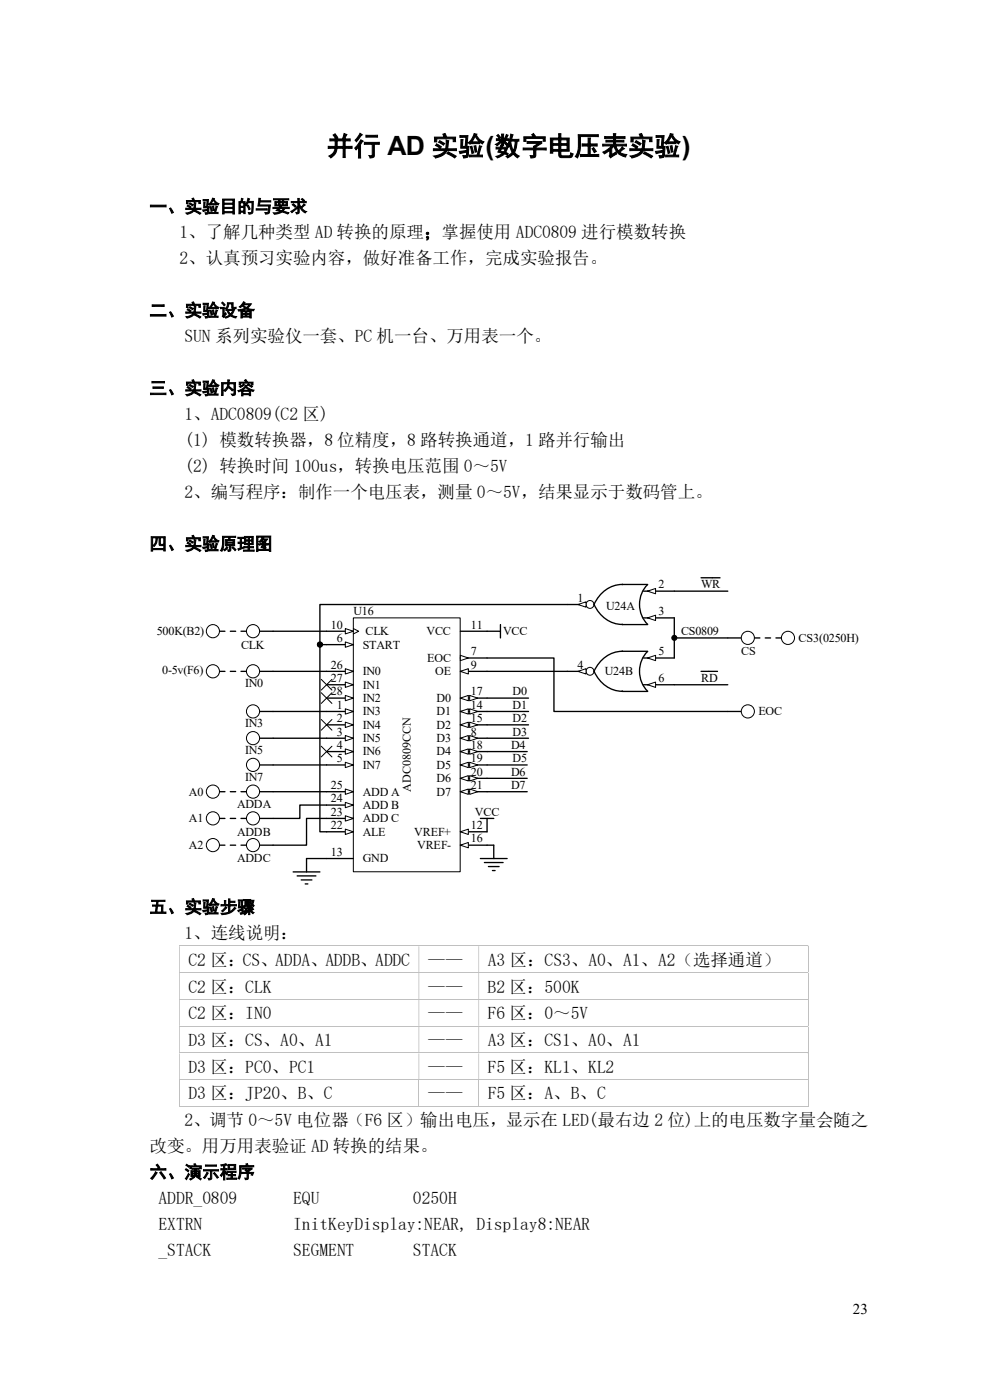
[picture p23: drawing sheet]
<svg xmlns="http://www.w3.org/2000/svg" width="210mm" height="297mm" viewBox="0 0 210 297" stroke-linecap="round" stroke-linejoin="round" font-family="sans-serif">
<defs><g id="words">
<text font-size="5.6" x="69.3" y="32.9">并行 AD 实验(数字电压表实验)</text>
<g font-size="3.7">
<text x="31.7" y="45.1">一、实验目的与要求</text>
<text x="38.1" y="50.6">1、了解几种类型 AD 转换的原理；掌握使用 ADC0809 进行模数转换</text>
<text x="38.1" y="56.1">2、认真预习实验内容，做好准备工作，完成实验报告。</text>
<text x="31.7" y="67.1">二、实验设备</text>
<text x="39.1" y="72.6">SUN 系列实验仪一套、PC 机一台、万用表一个。</text>
<text x="31.7" y="83.6">三、实验内容</text>
<text x="39.1" y="89.1">1、ADC0809(C2 区)</text>
<text x="39.1" y="94.6">(1) 模数转换器，8 位精度，8 路转换通道，1 路并行输出</text>
<text x="39.1" y="100.1">(2) 转换时间 100us，转换电压范围 0～5V</text>
<text x="39.1" y="105.6">2、编写程序：制作一个电压表，测量 0～5V，结果显示于数码管上。</text>
<text x="31.7" y="116.6">四、实验原理图</text>
<text x="31.7" y="193.7">五、实验步骤</text>
<text x="39.1" y="199.2">1、连线说明：</text>
<text x="40" y="204.9">C2 区：CS、ADDA、ADDB、ADDC</text>
<text x="90.8" y="204.9">——</text>
<text x="103.5" y="204.9">A3 区：CS3、A0、A1、A2（选择通道）</text>
<text x="40" y="210.6">C2 区：CLK</text>
<text x="90.8" y="210.6">——</text>
<text x="103.4" y="210.6">B2 区：500K</text>
<text x="40" y="216.2">C2 区：IN0</text>
<text x="40" y="221.9">D3 区：CS、A0、A1</text>
<text x="90.8" y="216.2">——</text>
<text x="90.8" y="221.9">——</text>
<text x="103.4" y="216.2">F6 区：0～5V</text>
<text x="103.5" y="221.9">A3 区：CS1、A0、A1</text>
<text x="40" y="227.6">D3 区：PC0、PC1</text>
<text x="90.8" y="227.6">——</text>
<text x="103.4" y="227.6">F5 区：KL1、KL2</text>
<text x="40" y="233.3">D3 区：JP20、B、C</text>
<text x="90.8" y="233.3">——</text>
<text x="103.5" y="233.3">F5 区：A、B、C</text>
<text x="39.1" y="238.9">2、调节 0～5V 电位器（F6 区）输出电压，显示在 LED(最右边 2 位)上的电压数字量会随之</text>
<text x="31.7" y="244.4">改变。用万用表验证 AD 转换的结果。</text>
<text x="31.7" y="249.9">六、演示程序</text>
<text x="33.6" y="255.4">ADDR_0809</text>
<text x="62.2" y="255.4">EQU</text>
<text x="87.6" y="255.4">0250H</text>
<text x="33.6" y="260.9">EXTRN</text>
<text x="62.2" y="260.9">InitKeyDisplay:NEAR, Display8:NEAR</text>
<text x="33.6" y="266.4">_STACK</text>
<text x="62.2" y="266.4">SEGMENT</text>
<text x="87.6" y="266.4">STACK</text>
</g>
<text font-size="3.2" x="180.9" y="278.8">23</text>
<g font-size="2.6">
<text x="139.7" y="124.8">2</text>
<text x="148.7" y="124.8">WR</text>
<text x="75" y="130.5">U16</text>
<text x="122.5" y="127.7">1</text>
<text x="128.6" y="129.4">U24A</text>
<text x="139.7" y="130.5">3</text>
<text x="33.3" y="134.7">500K(B2)</text>
<text x="51.1" y="137.6">CLK</text>
<text x="70.2" y="133.3">10</text>
<text x="71.5" y="136.2">6</text>
<text x="77" y="137.6">START</text>
<text x="77.5" y="134.7">CLK</text>
<text x="90.5" y="134.7">VCC</text>
<text x="99.9" y="133.3">11</text>
<text x="106.7" y="134.7">VCC</text>
<text x="144.5" y="134.7">CS0809</text>
<text x="169.4" y="136.2">CS3(0250H)</text>
<text x="34.4" y="143">0-5v(F6)</text>
<text x="70.2" y="141.9">26</text>
<text x="77" y="143.3">IN0</text>
<text x="90.6" y="140.4">EOC</text>
<text x="92.3" y="143.3">OE</text>
<text x="99.9" y="139">7</text>
<text x="99.9" y="141.9">9</text>
<text x="122.5" y="141.9">4</text>
<text x="128.3" y="143.3">U24B</text>
<text x="139.7" y="139">5</text>
<text x="157.2" y="139">CS</text>
<text x="52" y="145.8">IN0</text>
<text x="70.2" y="144.7">27</text>
<text x="70.2" y="147.5">28</text>
<text x="77" y="146.1">IN1</text>
<text x="77" y="148.9">IN2</text>
<text x="92.6" y="148.9">D0</text>
<text x="99.9" y="147.5">17</text>
<text x="108.7" y="147.5">D0</text>
<text x="139.7" y="144.7">6</text>
<text x="148.7" y="144.7">RD</text>
<text x="52" y="154.3">IN3</text>
<text x="71.5" y="150.4">1</text>
<text x="71.5" y="153.2">2</text>
<text x="77" y="151.8">IN3</text>
<text x="77" y="154.6">IN4</text>
<text x="92.6" y="151.8">D1</text>
<text x="92.6" y="154.6">D2</text>
<text x="99.9" y="150.4">14</text>
<text x="99.9" y="153.2">15</text>
<text x="108.7" y="150.4">D1</text>
<text x="108.7" y="153.2">D2</text>
<text x="160.9" y="151.8">EOC</text>
<text x="52" y="160">IN5</text>
<text x="71.5" y="156">3</text>
<text x="71.5" y="158.9">4</text>
<text x="71.5" y="161.7">5</text>
<text x="77" y="157.4">IN5</text>
<text x="77" y="160.3">IN6</text>
<text x="92.6" y="157.4">D3</text>
<text x="92.6" y="160.3">D4</text>
<text x="99.9" y="156">8</text>
<text x="99.9" y="158.9">18</text>
<text x="99.9" y="161.7">19</text>
<text x="108.4" y="158.9">D4</text>
<text x="108.7" y="156">D3</text>
<text x="108.7" y="161.7">D5</text>
<text x="52" y="165.6">IN7</text>
<text x="70.2" y="167.4">25</text>
<text x="77" y="163.1">IN7</text>
<text x="87.1" y="168" transform="rotate(-90 87.1 168)">ADC0809CCN</text>
<text x="92.6" y="163.1">D5</text>
<text x="92.6" y="165.9">D6</text>
<text x="99.9" y="164.5">20</text>
<text x="99.9" y="167.4">21</text>
<text x="108.4" y="164.5">D6</text>
<text x="108.4" y="167.4">D7</text>
<text x="40" y="168.8">A0</text>
<text x="50.3" y="171.3">ADDA</text>
<text x="70.2" y="173.1">23</text>
<text x="70.2" y="170.2">24</text>
<text x="77" y="171.6">ADD B</text>
<text x="77" y="168.8">ADD A</text>
<text x="92.6" y="168.8">D7</text>
<text x="100.8" y="173.1">VCC</text>
<text x="40" y="174.5">A1</text>
<text x="50.3" y="177.3">ADDB</text>
<text x="70.2" y="175.9">22</text>
<text x="77" y="177.3">ALE</text>
<text x="77" y="174.5">ADD C</text>
<text x="87.9" y="177.3">VREF+</text>
<text x="99.9" y="175.9">12</text>
<text x="99.9" y="178.7">16</text>
<text x="40" y="180.1">A2</text>
<text x="50.3" y="183">ADDC</text>
<text x="70.2" y="181.6">13</text>
<text x="77" y="183">GND</text>
<text x="88.5" y="180.1">VREF-</text>
</g>
</g></defs>
<path d="M75 131.1h22.6v53.8h-22.6z" fill-rule="evenodd" fill="#fff" stroke="#000" stroke-width=".21"/>
<path d="M69.3 150.9h5.7" fill="none" stroke="#000" stroke-width=".28"/>
<path d="M73.3 150.4l1.7 .5-1.7 .6z" fill="#fff" stroke="#000" stroke-width=".21"/>
<path d="M69.3 153.8h5.7" fill="none" stroke="#000" stroke-width=".28"/>
<path d="M73.3 153.2l1.7 .6-1.7 .5z" fill="#fff" stroke="#000" stroke-width=".21"/>
<path d="M69.3 156.6h5.7" fill="none" stroke="#000" stroke-width=".28"/>
<path d="M73.3 156l1.7 .6-1.7 .6z" fill="#fff" stroke="#000" stroke-width=".21"/>
<path d="M69.3 159.4h5.7" fill="none" stroke="#000" stroke-width=".28"/>
<path d="M73.3 158.9l1.7 .5-1.7 .6z" fill="#fff" stroke="#000" stroke-width=".21"/>
<path d="M69.3 162.3h5.7" fill="none" stroke="#000" stroke-width=".28"/>
<path d="M73.3 161.7l1.7 .6-1.7 .6z" fill="#fff" stroke="#000" stroke-width=".21"/>
<path d="M69.3 136.8h5.7" fill="none" stroke="#000" stroke-width=".28"/>
<path d="M73.3 136.2l1.7 .6-1.7 .5z" fill="#fff" stroke="#000" stroke-width=".21"/>
<path d="M97.7 139.6h5.6" fill="none" stroke="#000" stroke-width=".28"/>
<path d="M97.7 139l1.7 .6-1.7 .6z" fill="#fff" stroke="#000" stroke-width=".21"/>
<path d="M97.7 156.6h5.6" fill="none" stroke="#000" stroke-width=".28"/>
<g fill="#fff" stroke="#000" stroke-width=".21">
<path d="M97.7 156.6l1.7-.6v1.2z"/>
<path d="M99.6 156l1.7 .6-1.7 .6z"/>
</g>
<path d="M97.7 142.4h5.6" fill="none" stroke="#000" stroke-width=".28"/>
<path d="M97.7 142.4l1.7-.5v1.1z" fill="#fff" stroke="#000" stroke-width=".21"/>
<path d="M69.3 133.9h5.7" fill="none" stroke="#000" stroke-width=".28"/>
<path d="M75 133.4l1.1 .5-1.1 .6" fill="none" stroke="#000" stroke-width=".21"/>
<path d="M73.3 133.4l1.7 .5-1.7 .6z" fill="#fff" stroke="#000" stroke-width=".21"/>
<path d="M97.7 133.9h5.6M97.7 176.5h5.6" fill="none" stroke="#000" stroke-width=".28"/>
<path d="M97.7 176.5l1.7-.6v1.1z" fill="#fff" stroke="#000" stroke-width=".21"/>
<path d="M97.7 150.9h5.6M69.3 182.1h5.7" fill="none" stroke="#000" stroke-width=".28"/>
<g fill="#fff" stroke="#000" stroke-width=".21">
<path d="M97.7 150.9l1.7-.5v1.1z"/>
<path d="M99.6 150.4l1.7 .5-1.7 .6z"/>
</g>
<path d="M97.7 153.8h5.6" fill="none" stroke="#000" stroke-width=".28"/>
<g fill="#fff" stroke="#000" stroke-width=".21">
<path d="M97.7 153.8l1.7-.6v1.1z"/>
<path d="M99.6 153.2l1.7 .6-1.7 .5z"/>
</g>
<path d="M97.7 179.3h5.6" fill="none" stroke="#000" stroke-width=".28"/>
<path d="M97.7 179.3l1.7-.6v1.2z" fill="#fff" stroke="#000" stroke-width=".21"/>
<path d="M97.7 148.1h5.6" fill="none" stroke="#000" stroke-width=".28"/>
<g fill="#fff" stroke="#000" stroke-width=".21">
<path d="M97.7 148.1l1.7-.6v1.2z"/>
<path d="M99.6 147.5l1.7 .6-1.7 .6z"/>
</g>
<path d="M97.7 159.4h5.6" fill="none" stroke="#000" stroke-width=".28"/>
<g fill="#fff" stroke="#000" stroke-width=".21">
<path d="M97.7 159.4l1.7-.5v1.1z"/>
<path d="M99.6 158.9l1.7 .5-1.7 .6z"/>
</g>
<path d="M97.7 162.3h5.6" fill="none" stroke="#000" stroke-width=".28"/>
<g fill="#fff" stroke="#000" stroke-width=".21">
<path d="M97.7 162.3l1.7-.6v1.2z"/>
<path d="M99.6 161.7l1.7 .6-1.7 .6z"/>
</g>
<path d="M97.7 165.1h5.6" fill="none" stroke="#000" stroke-width=".28"/>
<g fill="#fff" stroke="#000" stroke-width=".21">
<path d="M97.7 165.1l1.7-.5v1.1z"/>
<path d="M99.6 164.6l1.7 .5-1.7 .6z"/>
</g>
<path d="M97.7 168h5.6" fill="none" stroke="#000" stroke-width=".28"/>
<g fill="#fff" stroke="#000" stroke-width=".21">
<path d="M97.7 168l1.7-.6v1.1z"/>
<path d="M99.6 167.4l1.7 .6-1.7 .5z"/>
</g>
<path d="M69.3 176.5h5.7" fill="none" stroke="#000" stroke-width=".28"/>
<path d="M73.3 175.9l1.7 .6-1.7 .5z" fill="#fff" stroke="#000" stroke-width=".21"/>
<path d="M69.3 173.6h5.7" fill="none" stroke="#000" stroke-width=".28"/>
<path d="M73.3 173.1l1.7 .5-1.7 .6z" fill="#fff" stroke="#000" stroke-width=".21"/>
<path d="M69.3 170.8h5.7" fill="none" stroke="#000" stroke-width=".28"/>
<path d="M73.3 170.2l1.7 .6-1.7 .6z" fill="#fff" stroke="#000" stroke-width=".21"/>
<path d="M69.3 168h5.7" fill="none" stroke="#000" stroke-width=".28"/>
<path d="M73.3 167.4l1.7 .6-1.7 .5z" fill="#fff" stroke="#000" stroke-width=".21"/>
<path d="M69.3 142.4h5.7" fill="none" stroke="#000" stroke-width=".28"/>
<path d="M73.3 141.9l1.7 .5-1.7 .6z" fill="#fff" stroke="#000" stroke-width=".21"/>
<path d="M69.3 145.3h5.7" fill="none" stroke="#000" stroke-width=".28"/>
<path d="M73.3 144.7l1.7 .6-1.7 .5z" fill="#fff" stroke="#000" stroke-width=".21"/>
<path d="M69.3 148.1h5.7" fill="none" stroke="#000" stroke-width=".28"/>
<path d="M73.3 147.5l1.7 .6-1.7 .6z" fill="#fff" stroke="#000" stroke-width=".21"/>
<path d="M55.1 133.9h2.8M57.9 156.6h11.4M57.9 150.9h11.4M57.9 142.4h11.4M57.9 162.3h11.4" fill="none" stroke="#000" stroke-width=".28"/>
<circle cx="53.7" cy="133.9" r="1.4" fill="#fff" stroke="#000" stroke-width=".21"/>
<path d="M154.4 150.9h2.8" fill="none" stroke="#000" stroke-width=".28"/>
<circle cx="158.6" cy="150.9" r="1.4" fill="#fff" stroke="#000" stroke-width=".21"/>
<path d="M55.1 168h2.8" fill="none" stroke="#000" stroke-width=".28"/>
<circle cx="53.7" cy="167.9" r="1.4" fill="#fff" stroke="#000" stroke-width=".21"/>
<path d="M55.1 173.6h2.8" fill="none" stroke="#000" stroke-width=".28"/>
<circle cx="53.7" cy="173.6" r="1.4" fill="#fff" stroke="#000" stroke-width=".21"/>
<path d="M55.1 179.3h2.8" fill="none" stroke="#000" stroke-width=".28"/>
<circle cx="53.7" cy="179.3" r="1.4" fill="#fff" stroke="#000" stroke-width=".21"/>
<path d="M154.4 135.3h2.8M103.3 179.3h1.4M65 182.1h4.3" fill="none" stroke="#000" stroke-width=".28"/>
<circle cx="158.6" cy="135.3" r="1.4" fill="#fff" stroke="#000" stroke-width=".21"/>
<path d="M137.4 125.4h5.6" fill="none" stroke="#000" stroke-width=".28"/>
<path d="M137.4 125.4l1.7-.6v1.2z" fill="#fff" stroke="#000" stroke-width=".21"/>
<path d="M137.4 131.1h5.6" fill="none" stroke="#000" stroke-width=".28"/>
<path d="M137.4 131.1l1.7-.6v1.2z" fill="#fff" stroke="#000" stroke-width=".21"/>
<path d="M120.3 128.2h5.7" fill="none" stroke="#000" stroke-width=".28"/>
<g fill="#fff" stroke="#000" stroke-width=".21">
<path d="M122.6 128.2l1.7-.5v1.1z"/>
<circle cx="125.2" cy="128.2" r=".84"/>
</g>
<path d="M136.5 125.4h.9M136.5 131.1h.9M137.4 124h-5.3a6.7 6.7 0 0 0-6.1 4.2 6.7 6.7 0 0 0 6.1 4.3h5.3M137.4 139.6h5.6M137.4 124a6 6 0 0 0 0 8.5" fill="none" stroke="#000" stroke-width=".28"/>
<path d="M137.4 139.6l1.7-.6v1.2z" fill="#fff" stroke="#000" stroke-width=".21"/>
<path d="M137.4 145.3h5.6" fill="none" stroke="#000" stroke-width=".28"/>
<path d="M137.4 145.3l1.7-.6v1.1z" fill="#fff" stroke="#000" stroke-width=".21"/>
<path d="M120.3 142.4h5.7" fill="none" stroke="#000" stroke-width=".28"/>
<g fill="#fff" stroke="#000" stroke-width=".21">
<path d="M122.6 142.4l1.7-.5v1.1z"/>
<circle cx="125.2" cy="142.4" r=".84"/>
</g>
<path d="M136.5 139.6h.9M137.4 138.2h-5.3a6.7 6.7 0 0 0-6.1 4.2 6.7 6.7 0 0 0 6.1 4.3h-.1M137.4 138.2a6 6 0 0 0 0 8.4M55.1 150.9h2.8M132 146.7h5.4M136.5 145.3h.9" fill="none" stroke="#000" stroke-width=".28"/>
<circle cx="53.7" cy="150.9" r="1.4" fill="#fff" stroke="#000" stroke-width=".21"/>
<path d="M55.1 156.6h2.8" fill="none" stroke="#000" stroke-width=".28"/>
<circle cx="53.7" cy="156.6" r="1.4" fill="#fff" stroke="#000" stroke-width=".21"/>
<path d="M55.1 162.3h2.8" fill="none" stroke="#000" stroke-width=".28"/>
<circle cx="53.7" cy="162.3" r="1.4" fill="#fff" stroke="#000" stroke-width=".21"/>
<path d="M55.1 142.4h2.8" fill="none" stroke="#000" stroke-width=".28"/>
<circle cx="53.7" cy="142.4" r="1.4" fill="#fff" stroke="#000" stroke-width=".21"/>
<g fill="none" stroke="#000" stroke-width=".28">
<path d="M57.9 133.9h11.4M69.3 136.8h-1.4v39.7h1.4M103.3 139.6h14.2v11.3h36.9M103.3 133.9h2.9M106.2 132.5v2.8M120.3 128.2h-52.4v8.6M143 131.1v8.5M143 125.4h11.4M143 135.3h11.4M148.7 122.6h4M103.3 142.4h17M103.3 148.1h8.8"/>
<path d="M103.3 150.9h8.8M103.3 153.8h8.8M103.3 156.6h8.8M103.3 159.4h8.5M143 145.3h11.4M148.7 142.4h3.5M69.3 170.8h-5.7v2.8h-5.7M69.3 173.6h-4.3v5.7h-7.1M101.9 173.6h2.8M103.3 162.3h8.5M103.3 165.1h8.5M103.3 168h8.5"/>
<path d="M103.3 173.6v2.9M104.7 179.3v2.8M62.2 185h5.7M63 185.8h4M63.9 186.7h2.3M64.7 187.5h.6M65 182.1v2.9M101.9 182.1h5.7M102.8 183h3.9M103.6 183.8h2.3M104.5 184.7h.5"/>
</g>
<g fill="#000" stroke="#000" stroke-width=".21">
<circle cx="67.9" cy="136.7" r=".53"/>
<circle cx="143.1" cy="135.3" r=".53"/>
</g>
<path d="M68.1 144.1l2.3 2.3M68.1 152.6l2.3 2.3M68.1 158.3l2.3 2.3M68.1 147l2.3 2.2M70.4 144.1l-2.3 2.3M70.4 152.6l-2.3 2.3M70.4 158.3l-2.3 2.3M70.4 147l-2.3 2.2" fill="none" stroke="#000" stroke-width=".21"/>
<circle cx="45.2" cy="133.9" r="1.4" fill="#fff" stroke="#000" stroke-width=".21"/>
<path d="M46.6 133.9h1.1M48.9 133.9h1.1M51.1 133.9h1.2M57.9 168h11.4" fill="none" stroke="#000" stroke-width=".28"/>
<circle cx="45.2" cy="142.4" r="1.4" fill="#fff" stroke="#000" stroke-width=".21"/>
<path d="M46.6 142.4h1.1M48.9 142.4h1.1M51.1 142.4h1.2" fill="none" stroke="#000" stroke-width=".28"/>
<circle cx="45.2" cy="167.9" r="1.4" fill="#fff" stroke="#000" stroke-width=".21"/>
<path d="M46.6 168h1.1M48.9 168h1.1M51.1 168h1.2" fill="none" stroke="#000" stroke-width=".28"/>
<circle cx="45.2" cy="173.6" r="1.4" fill="#fff" stroke="#000" stroke-width=".21"/>
<path d="M46.6 173.6h1.1M48.9 173.6h1.1M51.1 173.6h1.2" fill="none" stroke="#000" stroke-width=".28"/>
<circle cx="45.2" cy="179.3" r="1.4" fill="#fff" stroke="#000" stroke-width=".21"/>
<path d="M46.6 179.3h1.1M48.9 179.3h1.1M51.1 179.3h1.2" fill="none" stroke="#000" stroke-width=".28"/>
<circle cx="167.2" cy="135.3" r="1.4" fill="#fff" stroke="#000" stroke-width=".21"/>
<path d="M160.1 135.3h1.1M162.3 135.3h1.2M164.6 135.3h1.1" fill="none" stroke="#000" stroke-width=".28"/>
<path d="M38 200.7h133.3" fill="none" stroke="#c0c0c0" stroke-width=".21"/>
<path d="M171.3 200.6h.2v.1h-.2zM38 200.7h.1v5.5h-.1zM88.8 200.7h.1v5.5h-.1zM101.5 200.7h.1v5.5h-.1z" fill-rule="evenodd" fill="#c0c0c0"/>
<path d="M38 206.3h133.3M171.4 200.7v5.5" fill="none" stroke="#c0c0c0" stroke-width=".21"/>
<path d="M171.3 206.2h.2v.2h-.2zM38 206.4h.1v5.6h-.1zM88.8 206.4h.1v5.6h-.1zM101.5 206.4h.1v5.6h-.1z" fill-rule="evenodd" fill="#c0c0c0"/>
<path d="M38 212h133.3M171.4 206.4v5.6" fill="none" stroke="#c0c0c0" stroke-width=".21"/>
<path d="M171.3 212h.2v.1h-.2zM38 212.1h.1v5.5h-.1zM88.8 212.1h.1v5.5h-.1zM101.5 212.1h.1v5.5h-.1z" fill-rule="evenodd" fill="#c0c0c0"/>
<path d="M38 217.7h133.3M171.4 212.1v5.5" fill="none" stroke="#c0c0c0" stroke-width=".21"/>
<path d="M171.3 217.6h.2v.2h-.2zM38 217.8h.1v5.5h-.1zM88.8 217.8h.1v5.5h-.1zM101.5 217.8h.1v5.5h-.1z" fill-rule="evenodd" fill="#c0c0c0"/>
<path d="M171.4 217.8v5.5M38 223.4h133.3" fill="none" stroke="#c0c0c0" stroke-width=".21"/>
<path d="M171.3 223.3h.2v.2h-.2zM38 223.5h.1v5.5h-.1zM88.8 223.5h.1v5.5h-.1zM101.5 223.5h.1v5.5h-.1z" fill-rule="evenodd" fill="#c0c0c0"/>
<path d="M38 229.1h133.3M171.4 223.5v5.5" fill="none" stroke="#c0c0c0" stroke-width=".21"/>
<path d="M171.3 229h.2v.2h-.2z" fill="#c0c0c0"/>
<path d="M38 234.7h50.8M38.1 229.2v5.6M88.9 229.2v5.6M88.9 234.7h12.6M101.6 229.2v5.6M101.6 234.7h69.7M171.4 229.2v5.6" fill="none" stroke="#c0c0c0" stroke-width=".21"/>
<path d="M171.3 234.7h.2v.1h-.2z" fill="#c0c0c0"/>
<use href="#words"/>
</svg>
